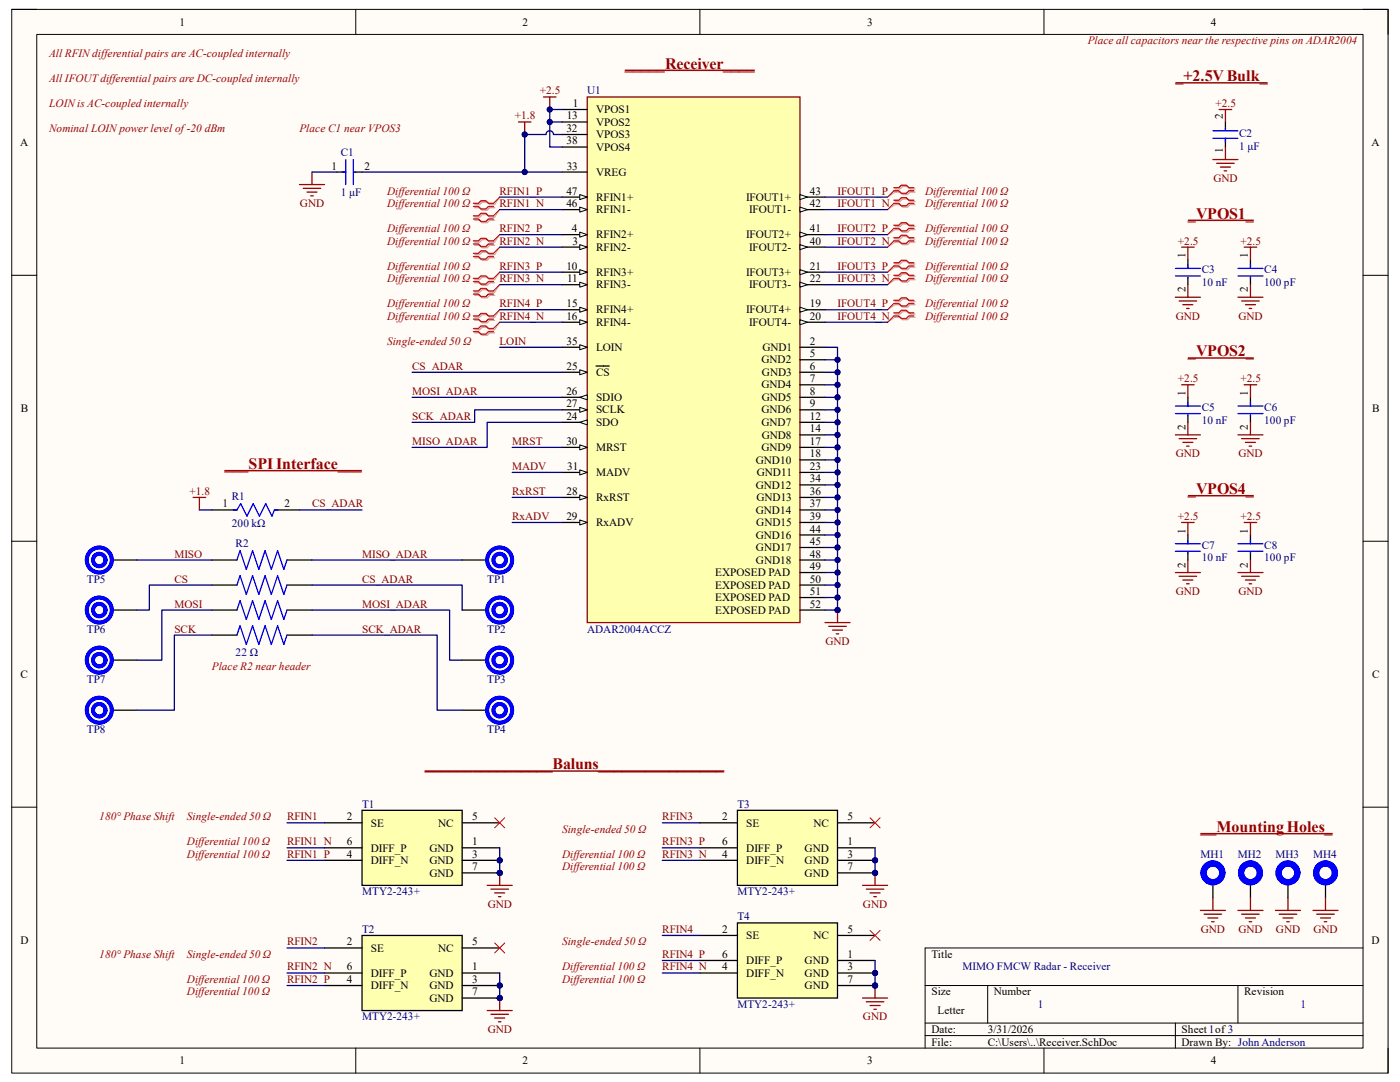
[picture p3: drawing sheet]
<svg xmlns="http://www.w3.org/2000/svg" width="279mm" height="216mm" viewBox="0 0 279 216" stroke-linecap="round" stroke-linejoin="round" font-family="sans-serif">
<defs><g id="words">
<g font-size="3.2" fill="#980000">
<text x="124.7" y="13.7">_____Receiver____</text>
<text x="234.6" y="16.2">_+2.5V Bulk_</text>
<text x="237.1" y="43.6">_VPOS1_</text>
<text x="237.1" y="71.1">_VPOS2_</text>
<text x="44.8" y="93.6">___SPI Interface___</text>
<text x="237.1" y="98.6">_VPOS4_</text>
<text x="84.8" y="153.5">________________Baluns________________</text>
<text x="239.6" y="166">__Mounting Holes_</text>
</g>
<g font-size="2.2">
<text x="35.8" y="5.1">1</text>
<text x="104.3" y="5.1">2</text>
<text x="173.1" y="5.1">3</text>
<text x="241.6" y="5.1">4</text>
<text x="113.1" y="23.8">13</text>
<text x="114.3" y="21.3">1</text>
<text x="119" y="22.6">VPOS1</text>
<text x="244.1" y="23.8" transform="rotate(-90 244.1 23.8)">2</text>
<text x="4" y="29.2">A</text>
<text x="113" y="26.3">32</text>
<text x="113.1" y="28.8">38</text>
<text x="119" y="25.1">VPOS2</text>
<text x="119" y="27.6">VPOS3</text>
<text x="273.7" y="29.2">A</text>
<text x="66.2" y="33.8">1</text>
<text x="72.7" y="33.8">2</text>
<text x="113.1" y="33.8">33</text>
<text x="119" y="30.1">VPOS4</text>
<text x="119" y="35.1">VREG</text>
<text x="244.1" y="30.4" transform="rotate(-90 244.1 30.4)">1</text>
<text x="113" y="38.8">47</text>
<text x="113" y="41.3">46</text>
<text x="119" y="40.1">RFIN1+</text>
<text x="148.9" y="40.1">IFOUT1+</text>
<text x="161.6" y="38.8">43</text>
<text x="161.6" y="41.3">42</text>
<text x="114.1" y="46.3">4</text>
<text x="119" y="42.6">RFIN1-</text>
<text x="119" y="47.6">RFIN2+</text>
<text x="148.9" y="47.6">IFOUT2+</text>
<text x="149.5" y="42.6">IFOUT1-</text>
<text x="161.6" y="46.3">41</text>
<text x="113" y="53.8">10</text>
<text x="114.3" y="48.8">3</text>
<text x="119" y="50.1">RFIN2-</text>
<text x="149.5" y="50.1">IFOUT2-</text>
<text x="161.6" y="48.8">40</text>
<text x="161.6" y="53.8">21</text>
<text x="236.6" y="51.6" transform="rotate(-90 236.6 51.6)">1</text>
<text x="249" y="51.6" transform="rotate(-90 249 51.6)">1</text>
<text x="113.2" y="56.3">11</text>
<text x="119" y="55">RFIN3+</text>
<text x="119" y="57.5">RFIN3-</text>
<text x="148.9" y="55">IFOUT3+</text>
<text x="149.5" y="57.5">IFOUT3-</text>
<text x="161.6" y="56.3">22</text>
<text x="236.6" y="58.3" transform="rotate(-90 236.6 58.3)">2</text>
<text x="249" y="58.3" transform="rotate(-90 249 58.3)">2</text>
<text x="113" y="63.8">16</text>
<text x="113.1" y="61.3">15</text>
<text x="119" y="62.5">RFIN4+</text>
<text x="119" y="65">RFIN4-</text>
<text x="148.9" y="62.5">IFOUT4+</text>
<text x="149.5" y="65">IFOUT4-</text>
<text x="161.6" y="61.3">19</text>
<text x="161.6" y="63.8">20</text>
<text x="113.1" y="68.8">35</text>
<text x="119" y="70">LOIN</text>
<text x="152.1" y="70">GND1</text>
<text x="161.6" y="68.8">2</text>
<text x="161.6" y="71.3">5</text>
<text x="113.1" y="73.8">25</text>
<text x="119" y="75">CS</text>
<text x="152" y="72.5">GND2</text>
<text x="152" y="77.5">GND4</text>
<text x="152.1" y="75">GND3</text>
<text x="161.6" y="73.8">6</text>
<text x="161.6" y="76.3">7</text>
<text x="4.1" y="82.2">B</text>
<text x="113" y="81.3">27</text>
<text x="113" y="78.8">26</text>
<text x="113" y="83.8">24</text>
<text x="119" y="82.5">SCLK</text>
<text x="119" y="80">SDIO</text>
<text x="152" y="82.5">GND6</text>
<text x="152" y="80">GND5</text>
<text x="161.6" y="78.8">8</text>
<text x="161.6" y="81.3">9</text>
<text x="161.6" y="83.8">12</text>
<text x="236.6" y="79" transform="rotate(-90 236.6 79)">1</text>
<text x="249" y="79" transform="rotate(-90 249 79)">1</text>
<text x="273.8" y="82.2">B</text>
<text x="113" y="88.8">30</text>
<text x="119" y="85">SDO</text>
<text x="152" y="85">GND7</text>
<text x="152" y="87.5">GND8</text>
<text x="161.6" y="86.3">14</text>
<text x="161.6" y="88.8">17</text>
<text x="236.6" y="85.8" transform="rotate(-90 236.6 85.8)">2</text>
<text x="249" y="85.8" transform="rotate(-90 249 85.8)">2</text>
<text x="113.2" y="93.8">31</text>
<text x="119" y="95">MADV</text>
<text x="119" y="90">MRST</text>
<text x="150.8" y="92.5">GND10</text>
<text x="151" y="95">GND11</text>
<text x="152" y="90">GND9</text>
<text x="161.6" y="91.3">18</text>
<text x="161.6" y="93.8">23</text>
<text x="44.4" y="101.3">1</text>
<text x="56.8" y="101.3">2</text>
<text x="113.1" y="98.8">28</text>
<text x="119" y="100">RxRST</text>
<text x="150.8" y="97.5">GND12</text>
<text x="151" y="100">GND13</text>
<text x="161.6" y="96.3">34</text>
<text x="161.6" y="98.8">36</text>
<text x="161.6" y="101.3">37</text>
<text x="113" y="103.8">29</text>
<text x="119" y="105">RxADV</text>
<text x="150.8" y="102.5">GND14</text>
<text x="150.8" y="107.5">GND16</text>
<text x="150.9" y="105">GND15</text>
<text x="161.6" y="103.8">39</text>
<text x="161.6" y="106.3">44</text>
<text x="236.6" y="106.5" transform="rotate(-90 236.6 106.5)">1</text>
<text x="249" y="106.5" transform="rotate(-90 249 106.5)">1</text>
<text x="150.9" y="110">GND17</text>
<text x="150.9" y="112.5">GND18</text>
<text x="161.6" y="113.7">49</text>
<text x="161.6" y="108.8">45</text>
<text x="161.6" y="111.3">48</text>
<text x="236.6" y="113.3" transform="rotate(-90 236.6 113.3)">2</text>
<text x="249" y="113.3" transform="rotate(-90 249 113.3)">2</text>
<text x="142.7" y="115">EXPOSED PAD</text>
<text x="142.7" y="117.5">EXPOSED PAD</text>
<text x="142.7" y="120">EXPOSED PAD</text>
<text x="161.6" y="116.2">50</text>
<text x="161.6" y="118.7">51</text>
<text x="142.7" y="122.5">EXPOSED PAD</text>
<text x="161.6" y="121.2">52</text>
<text x="4.1" y="135.3">C</text>
<text x="273.8" y="135.3">C</text>
<text x="69.2" y="163.7">2</text>
<text x="74" y="164.9">SE</text>
<text x="87.4" y="164.9">NC</text>
<text x="94.2" y="163.7">5</text>
<text x="144.1" y="163.7">2</text>
<text x="148.9" y="164.9">SE</text>
<text x="162.3" y="164.9">NC</text>
<text x="169.1" y="163.7">5</text>
<text x="69.2" y="171.2">4</text>
<text x="69.2" y="168.7">6</text>
<text x="74" y="172.4">DIFF_N</text>
<text x="74" y="169.9">DIFF_P</text>
<text x="85.7" y="169.9">GND</text>
<text x="85.7" y="172.4">GND</text>
<text x="94.2" y="168.7">1</text>
<text x="94.2" y="171.2">3</text>
<text x="94.2" y="173.7">7</text>
<text x="144.1" y="171.2">4</text>
<text x="144.1" y="168.7">6</text>
<text x="148.9" y="172.4">DIFF_N</text>
<text x="148.9" y="169.9">DIFF_P</text>
<text x="160.6" y="169.9">GND</text>
<text x="160.6" y="172.4">GND</text>
<text x="169.1" y="168.7">1</text>
<text x="169.1" y="171.2">3</text>
<text x="169.1" y="173.7">7</text>
<text x="85.7" y="174.9">GND</text>
<text x="160.6" y="174.9">GND</text>
<text x="4.1" y="188.3">D</text>
<text x="69.2" y="188.6">2</text>
<text x="74" y="189.9">SE</text>
<text x="87.4" y="189.9">NC</text>
<text x="94.2" y="188.6">5</text>
<text x="144.1" y="191.1">6</text>
<text x="144.1" y="186.1">2</text>
<text x="148.9" y="187.4">SE</text>
<text x="162.3" y="187.4">NC</text>
<text x="169.1" y="191.1">1</text>
<text x="169.1" y="186.1">5</text>
<text x="185.9" y="191.1">Title</text>
<text x="273.7" y="188.3">D</text>
<text x="69.2" y="196.1">4</text>
<text x="69.2" y="193.6">6</text>
<text x="74" y="197.4">DIFF_N</text>
<text x="74" y="194.9">DIFF_P</text>
<text x="85.7" y="194.9">GND</text>
<text x="85.7" y="197.4">GND</text>
<text x="94.2" y="193.6">1</text>
<text x="94.2" y="196.1">3</text>
<text x="144.1" y="193.6">4</text>
<text x="148.9" y="194.9">DIFF_N</text>
<text x="148.9" y="192.4">DIFF_P</text>
<text x="160.6" y="192.4">GND</text>
<text x="160.6" y="194.9">GND</text>
<text x="160.6" y="197.4">GND</text>
<text x="169.1" y="193.6">3</text>
<text x="169.1" y="196.1">7</text>
<text x="85.7" y="199.9">GND</text>
<text x="94.2" y="198.6">7</text>
<text x="185.9" y="198.6">Size</text>
<text x="187.1" y="202.4">Letter</text>
<text x="198.3" y="198.6">Number</text>
<text x="248.3" y="198.6">Revision</text>
<text x="185.9" y="206.1">Date:</text>
<text x="185.9" y="208.6">File:</text>
<text x="197.1" y="206.1">3/31/2026</text>
<text x="197.1" y="208.6">C:\Users\..\Receiver.SchDoc</text>
<text x="235.8" y="206.1">Sheet1of 3</text>
<text x="235.8" y="208.6">Drawn By: John Anderson</text>
<text x="35.8" y="212.4">1</text>
<text x="104.3" y="212.4">2</text>
<text x="173.1" y="212.4">3</text>
<text x="241.6" y="212.4">4</text>
</g>
<g font-size="2.2" fill="#980000">
<text x="9.8" y="11.3">All RFIN differential pairs are AC-coupled internally</text>
<text x="217.1" y="8.8">Place all capacitors near the respective pins on ADAR2004</text>
<text x="9.8" y="16.3">All IFOUT differential pairs are DC-coupled internally</text>
<text x="9.8" y="21.3">LOIN is AC-coupled internally</text>
<text x="9.8" y="26.3">Nominal LOIN power level of -20 dBm</text>
<text x="59.8" y="26.3">Place C1 near VPOS3</text>
<text x="77.3" y="38.8">Differential 100 Ω</text>
<text x="77.3" y="41.3">Differential 100 Ω</text>
<text x="184.6" y="38.8">Differential 100 Ω</text>
<text x="184.6" y="41.3">Differential 100 Ω</text>
<text x="77.3" y="46.3">Differential 100 Ω</text>
<text x="184.6" y="46.3">Differential 100 Ω</text>
<text x="77.3" y="53.8">Differential 100 Ω</text>
<text x="77.3" y="48.8">Differential 100 Ω</text>
<text x="184.6" y="53.8">Differential 100 Ω</text>
<text x="184.6" y="48.8">Differential 100 Ω</text>
<text x="77.3" y="56.3">Differential 100 Ω</text>
<text x="184.6" y="56.3">Differential 100 Ω</text>
<text x="77.3" y="61.3">Differential 100 Ω</text>
<text x="77.3" y="63.8">Differential 100 Ω</text>
<text x="184.6" y="61.3">Differential 100 Ω</text>
<text x="184.6" y="63.8">Differential 100 Ω</text>
<text x="77.3" y="68.8">Single-ended 50 Ω</text>
<text x="42.3" y="133.7">Place R2 near header</text>
<text x="19.8" y="163.7">180° Phase Shift</text>
<text x="37.3" y="163.7">Single-ended 50 Ω</text>
<text x="112.2" y="166.2">Single-ended 50 Ω</text>
<text x="37.3" y="168.7">Differential 100 Ω</text>
<text x="37.3" y="171.2">Differential 100 Ω</text>
<text x="112.2" y="171.2">Differential 100 Ω</text>
<text x="112.2" y="173.7">Differential 100 Ω</text>
<text x="19.8" y="191.1">180° Phase Shift</text>
<text x="37.3" y="191.1">Single-ended 50 Ω</text>
<text x="112.2" y="188.6">Single-ended 50 Ω</text>
<text x="37.3" y="196.1">Differential 100 Ω</text>
<text x="112.2" y="193.6">Differential 100 Ω</text>
<text x="112.2" y="196.1">Differential 100 Ω</text>
<text x="37.3" y="198.6">Differential 100 Ω</text>
</g>
<g font-size="2.2" fill="#800000">
<text x="102.7" y="23.8">+1.8</text>
<text x="107.7" y="18.8">+2.5</text>
<text x="242.6" y="21.3">+2.5</text>
<text x="59.9" y="41.3">GND</text>
<text x="99.7" y="38.8">RFIN1_P</text>
<text x="99.7" y="41.3">RFIN1_N</text>
<text x="167.1" y="38.8">IFOUT1_P</text>
<text x="167.1" y="41.3">IFOUT1_N</text>
<text x="242.1" y="36.3">GND</text>
<text x="99.7" y="46.3">RFIN2_P</text>
<text x="167.1" y="46.3">IFOUT2_P</text>
<text x="99.7" y="48.8">RFIN2_N</text>
<text x="99.7" y="53.8">RFIN3_P</text>
<text x="167.1" y="53.8">IFOUT3_P</text>
<text x="167.1" y="48.8">IFOUT2_N</text>
<text x="235.1" y="48.8">+2.5</text>
<text x="247.6" y="48.8">+2.5</text>
<text x="99.7" y="56.3">RFIN3_N</text>
<text x="167.1" y="56.3">IFOUT3_N</text>
<text x="99.7" y="61.3">RFIN4_P</text>
<text x="99.7" y="63.8">RFIN4_N</text>
<text x="167.1" y="61.3">IFOUT4_P</text>
<text x="167.1" y="63.8">IFOUT4_N</text>
<text x="234.7" y="63.8">GND</text>
<text x="247.1" y="63.8">GND</text>
<text x="99.7" y="68.8">LOIN</text>
<text x="82.3" y="73.8">CS_ADAR</text>
<text x="235.1" y="76.3">+2.5</text>
<text x="247.6" y="76.3">+2.5</text>
<text x="82.3" y="78.8">MOSI_ADAR</text>
<text x="82.3" y="83.8">SCK_ADAR</text>
<text x="82.3" y="88.8">MISO_ADAR</text>
<text x="102.2" y="88.8">MRST</text>
<text x="102.2" y="93.8">MADV</text>
<text x="234.7" y="91.3">GND</text>
<text x="247.1" y="91.3">GND</text>
<text x="37.8" y="98.8">+1.8</text>
<text x="62.3" y="101.3">CS_ADAR</text>
<text x="102.2" y="98.8">RxRST</text>
<text x="102.2" y="103.8">RxADV</text>
<text x="235.1" y="103.8">+2.5</text>
<text x="247.6" y="103.8">+2.5</text>
<text x="34.8" y="111.3">MISO</text>
<text x="72.3" y="111.3">MISO_ADAR</text>
<text x="34.8" y="116.2">CS</text>
<text x="72.3" y="116.2">CS_ADAR</text>
<text x="234.7" y="118.7">GND</text>
<text x="247.1" y="118.7">GND</text>
<text x="34.8" y="121.2">MOSI</text>
<text x="72.3" y="121.2">MOSI_ADAR</text>
<text x="34.8" y="126.2">SCK</text>
<text x="72.3" y="126.2">SCK_ADAR</text>
<text x="164.7" y="128.7">GND</text>
<text x="57.3" y="163.7">RFIN1</text>
<text x="132.2" y="163.7">RFIN3</text>
<text x="57.3" y="171.2">RFIN1_P</text>
<text x="57.3" y="168.7">RFIN1_N</text>
<text x="132.2" y="168.7">RFIN3_P</text>
<text x="132.2" y="171.2">RFIN3_N</text>
<text x="97.3" y="181.1">GND</text>
<text x="172.2" y="181.1">GND</text>
<text x="57.3" y="188.6">RFIN2</text>
<text x="132.2" y="186.1">RFIN4</text>
<text x="132.2" y="191.1">RFIN4_P</text>
<text x="239.6" y="186.1">GND</text>
<text x="247.1" y="186.1">GND</text>
<text x="254.6" y="186.1">GND</text>
<text x="262.1" y="186.1">GND</text>
<text x="57.3" y="196.1">RFIN2_P</text>
<text x="57.3" y="193.6">RFIN2_N</text>
<text x="132.2" y="193.6">RFIN4_N</text>
<text x="172.2" y="203.6">GND</text>
<text x="97.3" y="206.1">GND</text>
</g>
<g font-size="2.2" fill="#000080">
<text x="117.2" y="18.8">U1</text>
<text x="247.3" y="27.3">C2</text>
<text x="247.3" y="29.8">1 μF</text>
<text x="68" y="31.1">C1</text>
<text x="68" y="39.1">1 μF</text>
<text x="239.8" y="54.6">C3</text>
<text x="239.8" y="57.1">10 nF</text>
<text x="252.3" y="54.6">C4</text>
<text x="252.3" y="57.1">100 pF</text>
<text x="239.8" y="82">C5</text>
<text x="252.3" y="82">C6</text>
<text x="239.8" y="84.5">10 nF</text>
<text x="252.3" y="84.5">100 pF</text>
<text x="46.3" y="99.7">R1</text>
<text x="46.3" y="105.2">200 kΩ</text>
<text x="47" y="109.1">R2</text>
<text x="239.8" y="109.5">C7</text>
<text x="239.8" y="112">10 nF</text>
<text x="252.3" y="109.5">C8</text>
<text x="252.3" y="112">100 pF</text>
<text x="17.3" y="116.2">TP5</text>
<text x="97.2" y="116.2">TP1</text>
<text x="17.3" y="126.2">TP6</text>
<text x="47" y="130.9">22 Ω</text>
<text x="97.2" y="126.2">TP2</text>
<text x="117.2" y="126.2">ADAR2004ACCZ</text>
<text x="17.3" y="136.2">TP7</text>
<text x="97.2" y="136.2">TP3</text>
<text x="17.3" y="146.2">TP8</text>
<text x="97.2" y="146.2">TP4</text>
<text x="72.3" y="161.2">T1</text>
<text x="147.2" y="161.2">T3</text>
<text x="239.6" y="171.2">MH1</text>
<text x="247.1" y="171.2">MH2</text>
<text x="254.6" y="171.2">MH3</text>
<text x="262" y="171.2">MH4</text>
<text x="72.3" y="178.6">MTY2-243+</text>
<text x="147.2" y="178.6">MTY2-243+</text>
<text x="147.2" y="183.6">T4</text>
<text x="72.3" y="186.1">T2</text>
<text x="192.1" y="193.6">MIMO FMCW Radar - Receiver</text>
<text x="72.3" y="203.6">MTY2-243+</text>
<text x="147.2" y="201.1">MTY2-243+</text>
<text x="207.1" y="201.1">1</text>
<text x="259.5" y="201.1">1</text>
</g>
</g></defs>
<path d="M2.3 1.9h274.7v212.2h-274.7z" fill-rule="evenodd" fill="#fffcf8"/>
<path d="M2.3 1.9h274.7v212.2h-274.7z" fill="none" stroke="#000" stroke-width=".2"/>
<path d="M7.3 6.9h264.7v202.2h-264.7z" fill-rule="evenodd" fill="#fffcf8"/>
<g fill="none" stroke="#000" stroke-width=".2">
<path d="M2.3 1.9h5M7.3 6.9h264.7v202.2h-264.7zM71 1.9v5M139.7 1.9v5M208.3 1.9v5M272 1.9h5v5M2.3 54.9h5M272 54.9h5M2.3 108h5M272 108h5M2.3 161.1h5M272 161.1h5"/>
<path d="M184.6 196.6h87.4M197.1 196.6v7.5M247.1 196.6v7.5M272 189.2h-87.4v19.9M71 209.1v5M139.7 209.1v5M184.6 204.1h87.4M184.6 206.6h87.4M208.3 209.1v5M234.6 204.1v5M277 209.1v5"/>
</g>
<path d="M117.2 19.4h42.5v104.8h-42.5z" fill-rule="evenodd" fill="#ffffb0"/>
<path d="M117.2 19.4h42.5v104.8h-42.5z" fill="none" stroke="#800000" stroke-width=".25"/>
<path d="M112.2 21.8h5M112.2 24.3h5M112.2 26.8h5M112.2 29.3h5M112.2 39.3h5" fill="none" stroke="#000" stroke-width=".25"/>
<path d="M115.7 38.8l1.5 .5-1.5 .5z" fill="#f8fcff"/>
<path d="M115.7 38.8l1.5 .5-1.5 .5z" fill="none" stroke="#000" stroke-width=".2"/>
<path d="M112.2 41.8h5" fill="none" stroke="#000" stroke-width=".25"/>
<path d="M115.7 41.3l1.5 .5-1.5 .5z" fill="#f8fcff"/>
<path d="M115.7 41.3l1.5 .5-1.5 .5z" fill="none" stroke="#000" stroke-width=".2"/>
<path d="M112.2 46.8h5" fill="none" stroke="#000" stroke-width=".25"/>
<path d="M115.7 46.3l1.5 .5-1.5 .5z" fill="#f8fcff"/>
<path d="M115.7 46.3l1.5 .5-1.5 .5z" fill="none" stroke="#000" stroke-width=".2"/>
<path d="M112.2 49.3h5" fill="none" stroke="#000" stroke-width=".25"/>
<path d="M115.7 48.8l1.5 .5-1.5 .5z" fill="#f8fcff"/>
<path d="M115.7 48.8l1.5 .5-1.5 .5z" fill="none" stroke="#000" stroke-width=".2"/>
<path d="M112.2 54.3h5" fill="none" stroke="#000" stroke-width=".25"/>
<path d="M115.7 53.8l1.5 .5-1.5 .5z" fill="#f8fcff"/>
<path d="M115.7 53.8l1.5 .5-1.5 .5z" fill="none" stroke="#000" stroke-width=".2"/>
<path d="M112.2 56.8h5" fill="none" stroke="#000" stroke-width=".25"/>
<path d="M115.7 56.3l1.5 .5-1.5 .5z" fill="#f8fcff"/>
<path d="M115.7 56.3l1.5 .5-1.5 .5z" fill="none" stroke="#000" stroke-width=".2"/>
<path d="M112.2 61.8h5" fill="none" stroke="#000" stroke-width=".25"/>
<path d="M115.7 61.3l1.5 .5-1.5 .5z" fill="#f8fcff"/>
<path d="M115.7 61.3l1.5 .5-1.5 .5z" fill="none" stroke="#000" stroke-width=".2"/>
<path d="M112.2 64.3h5" fill="none" stroke="#000" stroke-width=".25"/>
<path d="M115.7 63.8l1.5 .5-1.5 .5z" fill="#f8fcff"/>
<path d="M115.7 63.8l1.5 .5-1.5 .5z" fill="none" stroke="#000" stroke-width=".2"/>
<path d="M159.7 39.3h4.9" fill="none" stroke="#000" stroke-width=".25"/>
<path d="M159.7 38.8l1.5 .5-1.5 .5z" fill="#f8fcff"/>
<path d="M159.7 38.8l1.5 .5-1.5 .5z" fill="none" stroke="#000" stroke-width=".2"/>
<path d="M159.7 41.8h4.9" fill="none" stroke="#000" stroke-width=".25"/>
<path d="M159.7 41.3l1.5 .5-1.5 .5z" fill="#f8fcff"/>
<path d="M159.7 41.3l1.5 .5-1.5 .5z" fill="none" stroke="#000" stroke-width=".2"/>
<path d="M159.7 46.8h4.9" fill="none" stroke="#000" stroke-width=".25"/>
<path d="M159.7 46.3l1.5 .5-1.5 .5z" fill="#f8fcff"/>
<path d="M159.7 46.3l1.5 .5-1.5 .5z" fill="none" stroke="#000" stroke-width=".2"/>
<path d="M159.7 49.3h4.9" fill="none" stroke="#000" stroke-width=".25"/>
<path d="M159.7 48.8l1.5 .5-1.5 .5z" fill="#f8fcff"/>
<path d="M159.7 48.8l1.5 .5-1.5 .5z" fill="none" stroke="#000" stroke-width=".2"/>
<path d="M159.7 54.3h4.9" fill="none" stroke="#000" stroke-width=".25"/>
<path d="M159.7 53.8l1.5 .5-1.5 .5z" fill="#f8fcff"/>
<path d="M159.7 53.8l1.5 .5-1.5 .5z" fill="none" stroke="#000" stroke-width=".2"/>
<path d="M159.7 56.8h4.9" fill="none" stroke="#000" stroke-width=".25"/>
<path d="M159.7 56.3l1.5 .5-1.5 .5z" fill="#f8fcff"/>
<path d="M159.7 56.3l1.5 .5-1.5 .5z" fill="none" stroke="#000" stroke-width=".2"/>
<path d="M159.7 61.8h4.9" fill="none" stroke="#000" stroke-width=".25"/>
<path d="M159.7 61.3l1.5 .5-1.5 .5z" fill="#f8fcff"/>
<path d="M159.7 61.3l1.5 .5-1.5 .5z" fill="none" stroke="#000" stroke-width=".2"/>
<path d="M159.7 64.3h4.9" fill="none" stroke="#000" stroke-width=".25"/>
<path d="M159.7 63.8l1.5 .5-1.5 .5z" fill="#f8fcff"/>
<path d="M159.7 63.8l1.5 .5-1.5 .5z" fill="none" stroke="#000" stroke-width=".2"/>
<path d="M112.2 74.3h5" fill="none" stroke="#000" stroke-width=".25"/>
<path d="M115.7 73.8l1.5 .5-1.5 .5z" fill="#f8fcff"/>
<path d="M115.7 73.8l1.5 .5-1.5 .5z" fill="none" stroke="#000" stroke-width=".2"/>
<path d="M112.2 69.3h5M119 73h2.6" fill="none" stroke="#000" stroke-width=".25"/>
<path d="M115.7 68.8l1.5 .5-1.5 .5z" fill="#f8fcff"/>
<path d="M115.7 68.8l1.5 .5-1.5 .5z" fill="none" stroke="#000" stroke-width=".2"/>
<path d="M112.2 94.3h5" fill="none" stroke="#000" stroke-width=".25"/>
<path d="M115.7 93.8l1.5 .5-1.5 .5z" fill="#f8fcff"/>
<path d="M115.7 93.8l1.5 .5-1.5 .5z" fill="none" stroke="#000" stroke-width=".2"/>
<path d="M112.2 89.3h5" fill="none" stroke="#000" stroke-width=".25"/>
<path d="M115.7 88.8l1.5 .5-1.5 .5z" fill="#f8fcff"/>
<path d="M115.7 88.8l1.5 .5-1.5 .5z" fill="none" stroke="#000" stroke-width=".2"/>
<path d="M112.2 104.3h5" fill="none" stroke="#000" stroke-width=".25"/>
<path d="M115.7 103.8l1.5 .5-1.5 .4z" fill="#f8fcff"/>
<path d="M115.7 103.8l1.5 .5-1.5 .4z" fill="none" stroke="#000" stroke-width=".2"/>
<path d="M112.2 99.3h5" fill="none" stroke="#000" stroke-width=".25"/>
<path d="M115.7 98.8l1.5 .5-1.5 .5z" fill="#f8fcff"/>
<path d="M115.7 98.8l1.5 .5-1.5 .5z" fill="none" stroke="#000" stroke-width=".2"/>
<path d="M112.2 81.8h5" fill="none" stroke="#000" stroke-width=".25"/>
<path d="M115.7 81.3l1.5 .5-1.5 .5z" fill="#f8fcff"/>
<path d="M115.7 81.3l1.5 .5-1.5 .5z" fill="none" stroke="#000" stroke-width=".2"/>
<path d="M112.2 79.3h5" fill="none" stroke="#000" stroke-width=".25"/>
<path d="M115.7 79.3l1.5-.5v1z" fill="#f8fcff"/>
<path d="M115.7 79.3l1.5-.5v1z" fill="none" stroke="#000" stroke-width=".2"/>
<path d="M112.2 84.3h5" fill="none" stroke="#000" stroke-width=".25"/>
<path d="M115.7 84.3l1.5-.5v1z" fill="#f8fcff"/>
<path d="M115.7 84.3l1.5-.5v1z" fill="none" stroke="#000" stroke-width=".2"/>
<g fill="none" stroke="#000" stroke-width=".25">
<path d="M112.2 34.3h5M159.7 69.3h4.9M159.7 71.8h4.9M159.7 74.3h4.9M159.7 76.8h4.9M159.7 79.3h4.9M159.7 81.8h4.9M159.7 84.3h4.9M159.7 86.8h4.9M159.7 89.3h4.9M159.7 91.8h4.9M159.7 94.3h4.9"/>
<path d="M159.7 96.8h4.9M159.7 99.3h4.9M159.7 114.2h4.9M159.7 116.7h4.9M159.7 119.2h4.9M159.7 101.8h4.9M159.7 104.3h4.9M159.7 106.7h4.9M159.7 109.2h4.9M159.7 111.7h4.9M159.7 121.7h4.9"/>
</g>
<path d="M164.6 124.2h5M165.4 125h3.5M166.1 125.7h2M166.9 126.5h.5M167.1 121.7v2.5" fill="none" stroke="#800000" stroke-width=".25"/>
<circle cx="167.1" cy="121.7" r=".5" fill="#000080"/>
<circle cx="167.1" cy="121.7" r=".5" fill="none" stroke="#000080" stroke-width=".2"/>
<path d="M124.7 14h25.9" fill="none" stroke="#980000" stroke-width=".3"/>
<path d="M108.5 19.4h2.5M109.7 19.4v2.4" fill="none" stroke="#800000" stroke-width=".25"/>
<circle cx="109.7" cy="21.8" r=".5" fill="#000080"/>
<circle cx="109.7" cy="21.8" r=".5" fill="none" stroke="#000080" stroke-width=".2"/>
<g fill="none" stroke="#000" stroke-width=".25">
<path d="M67.3 34.3h1.7M70.8 34.3h1.5M244.6 24.3v1.5M244.6 27.6v1.7M237.1 51.8v1.8M237.1 55.3v1.5M249.6 51.8v1.8M249.6 55.3v1.5M237.1 79.3v1.7M249.6 79.3v1.7M237.1 82.8v1.5M249.6 82.8v1.5"/>
<path d="M42.3 101.8h5M42.3 111.7h5M42.3 116.7h5M54.8 101.8h5M57.3 111.7h5M57.3 116.7h5M237.1 106.8v1.7M237.1 110.2v1.5M249.6 106.8v1.7M249.6 110.2v1.5M42.3 121.7h5M42.3 126.7h5"/>
<path d="M57.3 121.7h5M57.3 126.7h5M242.1 176.7v2.5M249.6 176.7v2.5M257 176.7v2.5M264.5 176.7v2.5"/>
</g>
<g fill="none" stroke="#00f" stroke-width=".25">
<path d="M68.3 34.3h.7M69 31.8v5M70.5 31.8v5M70.8 34.3h.2M242.1 27.6h5M242.1 26.1h5M244.6 25.6v.2M244.6 27.6v.7M234.6 53.6h5M234.6 55.1h5M237.1 52.8v.8M237.1 55.3v.3"/>
<path d="M247.1 53.6h5M247.1 55.1h5M249.6 52.8v.8M249.6 55.3v.3M234.6 81h5M234.6 82.5h5M237.1 80.3v.7M237.1 82.8v.2M247.1 81h5M247.1 82.5h5M249.6 80.3v.7M249.6 82.8v.2"/>
<path d="M46.5 101.8h.8l.7-1.3 1.3 2.5 1.2-2.5 1.3 2.5 1.2-2.5 1.3 2.5 .5-1.2h.7M47.3 116.7l.6-1.8 1.3 3.7 1.2-3.7 1.3 3.7 1.2-3.7 1.2 3.7 1.3-3.7 1.2 3.7 .7-1.9M47.3 111.7l.6-1.8 1.3 3.7 1.2-3.7 1.3 3.7 1.2-3.7 1.2 3.7 1.3-3.7 1.2 3.7 .7-1.9M234.6 108.5h5M234.6 110h5M237.1 107.7v.8M237.1 110.2v.3M247.1 108.5h5M247.1 110h5M249.6 107.7v.8M249.6 110.2v.3M47.3 126.7l.6-1.8 1.3 3.7 1.2-3.7 1.3 3.7 1.2-3.7 1.2 3.7 1.3-3.7 1.2 3.7 .7-1.9"/>
<path d="M47.3 121.7l.6-1.8 1.3 3.7 1.2-3.7 1.3 3.7 1.2-3.7 1.2 3.7 1.3-3.7 1.2 3.7 .7-1.9"/>
</g>
<g fill="none" stroke="#800000" stroke-width=".25">
<path d="M59.8 36.8h5M60.5 37.6h3.5M61.3 38.3h2M62 39.1h.5M62.3 34.3v2.5M242.1 31.8h5M242.8 32.6h3.5M243.3 21.9h2.5M243.6 33.3h2M244.3 34.1h.5M244.6 21.9v2.4M244.6 29.3v2.5"/>
<path d="M234.6 59.3h5M235.8 49.3h2.5M237.1 49.3v2.5M237.1 56.8v2.5M247.1 59.3h5M248.3 49.3h2.5M249.6 49.3v2.5M249.6 56.8v2.5M235.3 60.1h3.5M235.8 76.8h2.5M236.1 60.8h2M236.8 61.6h.5"/>
<path d="M237.1 76.8v2.5M247.8 60.1h3.5M248.3 76.8h2.5M248.5 60.8h2M249.3 61.6h.5M249.6 76.8v2.5M38.5 99.3h2.5M39.8 99.3v2.5M234.6 86.8h5M235.3 87.5h3.5M236.1 88.3h2M236.8 89h.5"/>
<path d="M237.1 84.3v2.5M247.1 86.8h5M247.8 87.5h3.5M248.5 88.3h2M249.3 89h.5M249.6 84.3v2.5M234.6 114.2h5M235.3 115h3.5M235.8 104.3h2.5M236.1 115.7h2M236.8 116.5h.5M237.1 104.3v2.5"/>
<path d="M237.1 111.7v2.5M247.1 114.2h5M247.8 115h3.5M248.3 104.3h2.5M248.5 115.7h2M249.3 116.5h.5M249.6 104.3v2.5M249.6 111.7v2.5M242.1 179.2v2.5M249.6 179.2v2.5M257 179.2v2.5M264.5 179.2v2.5"/>
<path d="M239.6 181.7h5M240.3 182.4h3.5M241.1 183.2h2M241.8 183.9h.5M247.1 181.7h5M247.8 182.4h3.5M248.5 183.2h2M249.3 183.9h.5M254.5 181.7h5M255.3 182.4h3.5M256 183.2h2M256.8 183.9h.5"/>
<path d="M262 181.7h5M262.8 182.4h3.5M263.5 183.2h2M264.3 183.9h.5"/>
</g>
<path d="M234.6 16.5h18.4M237.1 44h13.1M237.1 71.4h13.1M237.1 98.9h13.1M239.6 166.3h26.4" fill="none" stroke="#980000" stroke-width=".3"/>
<g fill="none" stroke="#00f" stroke-width="1.2">
<circle cx="242.1" cy="174.2" r="1.87"/>
<circle cx="249.6" cy="174.2" r="1.87"/>
<circle cx="257" cy="174.2" r="1.87"/>
<circle cx="264.5" cy="174.2" r="1.87"/>
</g>
<circle cx="99.7" cy="171.7" r=".5" fill="#000080"/>
<circle cx="99.7" cy="171.7" r=".5" fill="none" stroke="#000080" stroke-width=".2"/>
<circle cx="99.7" cy="174.2" r=".5" fill="#000080"/>
<circle cx="99.7" cy="174.2" r=".5" fill="none" stroke="#000080" stroke-width=".2"/>
<path d="M72.3 161.7h19.9v15h-19.9z" fill-rule="evenodd" fill="#ffffb0"/>
<path d="M64.8 164.2h7.5M72.3 161.7h19.9v15h-19.9zM92.2 169.2h7.5M92.2 171.7h7.5" fill="none" stroke="#000" stroke-width=".25"/>
<circle cx="99.7" cy="171.7" r=".5" fill="#000080"/>
<circle cx="99.7" cy="171.7" r=".5" fill="none" stroke="#000080" stroke-width=".2"/>
<path d="M64.8 171.7h7.5M64.8 169.2h7.5M92.2 164.2h7.5M92.2 174.2h7.5" fill="none" stroke="#000" stroke-width=".25"/>
<circle cx="99.7" cy="174.2" r=".5" fill="#000080"/>
<circle cx="99.7" cy="174.2" r=".5" fill="none" stroke="#000080" stroke-width=".2"/>
<path d="M97.2 176.7h5M98 177.4h3.5M98.7 178.2h2M99.5 178.9h.5M99.7 174.2v2.5" fill="none" stroke="#800000" stroke-width=".25"/>
<circle cx="99.7" cy="174.2" r=".5" fill="#000080"/>
<circle cx="99.7" cy="174.2" r=".5" fill="none" stroke="#000080" stroke-width=".2"/>
<path d="M98.7 163.2l2 2M100.7 163.2l-2 2" fill="none" stroke="#f00" stroke-width=".2"/>
<circle cx="99.7" cy="196.6" r=".5" fill="#000080"/>
<circle cx="99.7" cy="196.6" r=".5" fill="none" stroke="#000080" stroke-width=".2"/>
<circle cx="99.7" cy="199.1" r=".5" fill="#000080"/>
<circle cx="99.7" cy="199.1" r=".5" fill="none" stroke="#000080" stroke-width=".2"/>
<path d="M72.3 186.7h19.9v14.9h-19.9z" fill-rule="evenodd" fill="#ffffb0"/>
<path d="M64.8 189.2h7.5M72.3 186.7h19.9v14.9h-19.9zM92.2 194.2h7.5M92.2 196.6h7.5" fill="none" stroke="#000" stroke-width=".25"/>
<circle cx="99.7" cy="196.6" r=".5" fill="#000080"/>
<circle cx="99.7" cy="196.6" r=".5" fill="none" stroke="#000080" stroke-width=".2"/>
<path d="M64.8 196.6h7.5M64.8 194.2h7.5M92.2 189.2h7.5M92.2 199.1h7.5" fill="none" stroke="#000" stroke-width=".25"/>
<circle cx="99.7" cy="199.1" r=".5" fill="#000080"/>
<circle cx="99.7" cy="199.1" r=".5" fill="none" stroke="#000080" stroke-width=".2"/>
<path d="M99.7 199.1v2.5M97.2 201.6h5M98 202.4h3.5M98.7 203.1h2M99.5 203.9h.5" fill="none" stroke="#800000" stroke-width=".25"/>
<circle cx="99.7" cy="199.1" r=".5" fill="#000080"/>
<circle cx="99.7" cy="199.1" r=".5" fill="none" stroke="#000080" stroke-width=".2"/>
<path d="M98.7 188.2l2 2M100.7 188.2l-2 2" fill="none" stroke="#f00" stroke-width=".2"/>
<circle cx="174.6" cy="171.7" r=".5" fill="#000080"/>
<circle cx="174.6" cy="171.7" r=".5" fill="none" stroke="#000080" stroke-width=".2"/>
<circle cx="174.6" cy="174.2" r=".5" fill="#000080"/>
<circle cx="174.6" cy="174.2" r=".5" fill="none" stroke="#000080" stroke-width=".2"/>
<path d="M147.2 161.7h19.9v15h-19.9z" fill-rule="evenodd" fill="#ffffb0"/>
<path d="M139.7 164.2h7.5M147.2 161.7h19.9v15h-19.9zM167.1 169.2h7.5M167.1 171.7h7.5" fill="none" stroke="#000" stroke-width=".25"/>
<circle cx="174.6" cy="171.7" r=".5" fill="#000080"/>
<circle cx="174.6" cy="171.7" r=".5" fill="none" stroke="#000080" stroke-width=".2"/>
<path d="M139.7 171.7h7.5M139.7 169.2h7.5M167.1 164.2h7.5M167.1 174.2h7.5" fill="none" stroke="#000" stroke-width=".25"/>
<circle cx="174.6" cy="174.2" r=".5" fill="#000080"/>
<circle cx="174.6" cy="174.2" r=".5" fill="none" stroke="#000080" stroke-width=".2"/>
<path d="M172.1 176.7h5M172.9 177.4h3.5M173.6 178.2h2M174.4 178.9h.5M174.6 174.2v2.5" fill="none" stroke="#800000" stroke-width=".25"/>
<circle cx="174.6" cy="174.2" r=".5" fill="#000080"/>
<circle cx="174.6" cy="174.2" r=".5" fill="none" stroke="#000080" stroke-width=".2"/>
<path d="M173.6 163.2l2 2M175.6 163.2l-2 2" fill="none" stroke="#f00" stroke-width=".2"/>
<circle cx="174.6" cy="194.2" r=".5" fill="#000080"/>
<circle cx="174.6" cy="194.2" r=".5" fill="none" stroke="#000080" stroke-width=".2"/>
<circle cx="174.6" cy="196.6" r=".5" fill="#000080"/>
<circle cx="174.6" cy="196.6" r=".5" fill="none" stroke="#000080" stroke-width=".2"/>
<path d="M147.2 184.2h19.9v14.9h-19.9z" fill-rule="evenodd" fill="#ffffb0"/>
<path d="M139.7 186.7h7.5M147.2 184.2h19.9v14.9h-19.9zM167.1 191.7h7.5M167.1 194.2h7.5" fill="none" stroke="#000" stroke-width=".25"/>
<circle cx="174.6" cy="194.2" r=".5" fill="#000080"/>
<circle cx="174.6" cy="194.2" r=".5" fill="none" stroke="#000080" stroke-width=".2"/>
<path d="M139.7 194.2h7.5M139.7 191.7h7.5M167.1 186.7h7.5M167.1 196.6h7.5" fill="none" stroke="#000" stroke-width=".25"/>
<circle cx="174.6" cy="196.6" r=".5" fill="#000080"/>
<circle cx="174.6" cy="196.6" r=".5" fill="none" stroke="#000080" stroke-width=".2"/>
<path d="M172.1 199.1h5M172.9 199.9h3.5M174.6 196.6v2.5M173.6 200.6h2M174.4 201.4h.5" fill="none" stroke="#800000" stroke-width=".25"/>
<circle cx="174.6" cy="196.6" r=".5" fill="#000080"/>
<circle cx="174.6" cy="196.6" r=".5" fill="none" stroke="#000080" stroke-width=".2"/>
<g fill="none" stroke="#f00" stroke-width=".2">
<path d="M99.7 39.3l-1.2 1.3M178.4 38.1l-1.3 1.2M99.7 41.8l-1.2 1.3M99.7 46.8l-1.2 1.3M99.7 49.3l-1.2 1.3M99.7 54.3l-1.2 1.3M99.7 56.8l-1.2 1.3M178.4 55.6l-1.3 1.2M178.4 53.1l-1.3 1.2M178.4 48.1l-1.3 1.2M178.4 45.6l-1.3 1.2M178.4 40.6l-1.3 1.2"/>
<path d="M99.7 64.3l-1.2 1.2M99.7 61.8l-1.2 1.3M178.4 60.6l-1.3 1.2M178.4 63.1l-1.3 1.2M173.6 185.7l2 2M175.6 185.7l-2 2"/>
</g>
<path d="M84.7 153.9h59.8" fill="none" stroke="#980000" stroke-width=".3"/>
<g fill="none" stroke="#d0a19e" stroke-width=".25">
<path d="M178.6 37.7h1l.5-.5h1l.5 .5h1M178.6 38.3h1l.5 .5h1l.5-.5h1M94.7 41.4h1l.5 .5h1l.5-.5h1M94.7 40.8h1l.5-.5h1l.5 .5h1M94.7 43.9h1l.5 .5h1l.5-.5h1M94.7 43.3h1l.5-.5h1l.5 .5h1M94.7 48.9h1l.5 .5h1l.5-.5h1M94.7 48.3h1l.5-.5h1l.5 .5h1M94.7 51.4h1l.5 .5h1l.5-.5h1M94.7 50.8h1l.5-.5h1l.5 .5h1M94.7 56.4h1l.5 .5h1l.5-.5h1M94.7 55.8h1l.5-.5h1l.5 .5h1"/>
<path d="M94.7 58.9h1l.5 .5h1l.5-.5h1M94.7 58.3h1l.5-.5h1l.5 .5h1M178.6 55.2h1l.5-.5h1l.5 .5h1M178.6 55.8h1l.5 .5h1l.5-.5h1M178.6 52.7h1l.5-.5h1l.5 .5h1M178.6 53.3h1l.5 .5h1l.5-.5h1M178.6 47.7h1l.5-.5h1l.5 .5h1M178.6 48.3h1l.5 .5h1l.5-.5h1M178.6 45.2h1l.5-.5h1l.5 .5h1M178.6 45.8h1l.5 .5h1l.5-.5h1M178.6 40.2h1l.5-.5h1l.5 .5h1M178.6 40.8h1l.5 .5h1l.5-.5h1"/>
<path d="M94.7 66.4h1l.5 .5h1l.5-.5h1M94.7 65.8h1l.5-.5h1l.5 .5h1M94.7 63.9h1l.5 .5h1l.5-.5h1M94.7 63.3h1l.5-.5h1l.5 .5h1M178.6 60.2h1l.5-.5h1l.5 .5h1M178.6 60.8h1l.5 .5h1l.5-.5h1M178.6 62.7h1l.5-.5h1l.5 .5h1M178.6 63.3h1l.5 .5h1l.5-.5h1"/>
</g>
<g fill="none" stroke="#d0a19e" stroke-width=".2">
<path d="M99.7 39.3l-1 1.5M178.6 38.3l-1.5 1M99.7 41.8l-1 1.5M99.7 46.8l-1 1.5M99.7 49.3l-1 1.5M99.7 54.3l-1 1.5M99.7 56.8l-1 1.5M178.6 55.8l-1.5 1M178.6 53.3l-1.5 1M178.6 48.3l-1.5 1M178.6 45.8l-1.5 1M178.6 40.8l-1.5 1"/>
<path d="M99.7 64.3l-1 1.5M99.7 61.8l-1 1.5M178.6 60.8l-1.5 1M178.6 63.3l-1.5 1"/>
</g>
<g fill="none" stroke="#f00" stroke-width=".25">
<path d="M178.4 40h1l.5-.5h1l.5 .5h1M178.4 37.5h1l.5-.5h1l.5 .5h1M178.4 38.1h1l.5 .5h1l.5-.5h1M94.5 41.2h1l.5 .5h1l.5-.5h1M94.5 40.6h1l.5-.5h1l.5 .5h1M94.5 43.7h1l.5 .5h1l.5-.5h1M94.5 43.1h1l.5-.5h1l.5 .5h1M94.5 48.7h1l.5 .5h1l.5-.5h1M94.5 48.1h1l.5-.5h1l.5 .5h1M94.5 51.2h1l.5 .5h1l.5-.5h1M94.5 50.6h1l.5-.5h1l.5 .5h1M94.5 56.2h1l.5 .5h1l.5-.5h1"/>
<path d="M94.5 55.6h1l.5-.5h1l.5 .5h1M94.5 58.7h1l.5 .5h1l.5-.5h1M94.5 58.1h1l.5-.5h1l.5 .5h1M178.4 59.9h1l.5-.5h1l.5 .5h1M178.4 54.9h1l.5-.5h1l.5 .5h1M178.4 55.6h1l.5 .5h1l.5-.5h1M178.4 52.4h1l.5-.5h1l.5 .5h1M178.4 53.1h1l.5 .5h1l.5-.5h1M178.4 47.4h1l.5-.5h1l.5 .5h1M178.4 48.1h1l.5 .5h1l.5-.5h1M178.4 44.9h1l.5-.5h1l.5 .5h1M178.4 45.6h1l.5 .5h1l.5-.5h1"/>
<path d="M178.4 40.6h1l.5 .5h1l.5-.5h1M94.5 66.2h1l.5 .5h1l.5-.5h1M94.5 65.5h1l.5-.5h1l.5 .5h1M94.5 63.7h1l.5 .5h1l.5-.5h1M94.5 63.1h1l.5-.6h1l.5 .6h1M178.4 60.6h1l.5 .5h1l.5-.5h1M178.4 62.4h1l.5-.5h1l.5 .5h1M178.4 63.1h1l.5 .5h1l.5-.5h1"/>
</g>
<path d="M103.5 24.3h2.5M104.7 24.3v2.5" fill="none" stroke="#800000" stroke-width=".25"/>
<circle cx="104.7" cy="26.8" r=".5" fill="#000080"/>
<circle cx="104.7" cy="26.8" r=".5" fill="none" stroke="#000080" stroke-width=".2"/>
<path d="M92.2 111.7h5" fill="none" stroke="#000" stroke-width=".25"/>
<g fill="none" stroke="#00f" stroke-width=".76">
<circle cx="99.7" cy="111.7" r="2.5"/>
<circle cx="99.7" cy="111.7" r="1.25"/>
</g>
<path d="M164.6 114.2h2.5" fill="none" stroke="#000080" stroke-width=".25"/>
<circle cx="167.1" cy="114.2" r=".5" fill="#000080"/>
<circle cx="167.1" cy="114.2" r=".5" fill="none" stroke="#000080" stroke-width=".2"/>
<path d="M164.6 116.7h2.5" fill="none" stroke="#000080" stroke-width=".25"/>
<circle cx="167.1" cy="116.7" r=".5" fill="#000080"/>
<circle cx="167.1" cy="116.7" r=".5" fill="none" stroke="#000080" stroke-width=".2"/>
<path d="M164.6 119.2h2.5" fill="none" stroke="#000080" stroke-width=".25"/>
<circle cx="167.1" cy="119.2" r=".5" fill="#000080"/>
<circle cx="167.1" cy="119.2" r=".5" fill="none" stroke="#000080" stroke-width=".2"/>
<path d="M164.6 121.7h2.5" fill="none" stroke="#000080" stroke-width=".25"/>
<circle cx="167.1" cy="121.7" r=".5" fill="#000080"/>
<circle cx="167.1" cy="121.7" r=".5" fill="none" stroke="#000080" stroke-width=".2"/>
<path d="M164.6 71.8h2.5" fill="none" stroke="#000080" stroke-width=".25"/>
<circle cx="167.1" cy="71.8" r=".5" fill="#000080"/>
<circle cx="167.1" cy="71.8" r=".5" fill="none" stroke="#000080" stroke-width=".2"/>
<path d="M164.6 74.3h2.5" fill="none" stroke="#000080" stroke-width=".25"/>
<circle cx="167.1" cy="74.3" r=".5" fill="#000080"/>
<circle cx="167.1" cy="74.3" r=".5" fill="none" stroke="#000080" stroke-width=".2"/>
<path d="M164.6 76.8h2.5" fill="none" stroke="#000080" stroke-width=".25"/>
<circle cx="167.1" cy="76.8" r=".5" fill="#000080"/>
<circle cx="167.1" cy="76.8" r=".5" fill="none" stroke="#000080" stroke-width=".2"/>
<path d="M164.6 79.3h2.5" fill="none" stroke="#000080" stroke-width=".25"/>
<circle cx="167.1" cy="79.3" r=".5" fill="#000080"/>
<circle cx="167.1" cy="79.3" r=".5" fill="none" stroke="#000080" stroke-width=".2"/>
<path d="M164.6 81.8h2.5" fill="none" stroke="#000080" stroke-width=".25"/>
<circle cx="167.1" cy="81.8" r=".5" fill="#000080"/>
<circle cx="167.1" cy="81.8" r=".5" fill="none" stroke="#000080" stroke-width=".2"/>
<path d="M164.6 84.3h2.5" fill="none" stroke="#000080" stroke-width=".25"/>
<circle cx="167.1" cy="84.3" r=".5" fill="#000080"/>
<circle cx="167.1" cy="84.3" r=".5" fill="none" stroke="#000080" stroke-width=".2"/>
<path d="M164.6 86.8h2.5" fill="none" stroke="#000080" stroke-width=".25"/>
<circle cx="167.1" cy="86.8" r=".5" fill="#000080"/>
<circle cx="167.1" cy="86.8" r=".5" fill="none" stroke="#000080" stroke-width=".2"/>
<path d="M164.6 89.3h2.5" fill="none" stroke="#000080" stroke-width=".25"/>
<circle cx="167.1" cy="89.3" r=".5" fill="#000080"/>
<circle cx="167.1" cy="89.3" r=".5" fill="none" stroke="#000080" stroke-width=".2"/>
<path d="M164.6 91.8h2.5" fill="none" stroke="#000080" stroke-width=".25"/>
<circle cx="167.1" cy="91.8" r=".5" fill="#000080"/>
<circle cx="167.1" cy="91.8" r=".5" fill="none" stroke="#000080" stroke-width=".2"/>
<path d="M164.6 94.3h2.5" fill="none" stroke="#000080" stroke-width=".25"/>
<circle cx="167.1" cy="94.3" r=".5" fill="#000080"/>
<circle cx="167.1" cy="94.3" r=".5" fill="none" stroke="#000080" stroke-width=".2"/>
<path d="M164.6 96.8h2.5" fill="none" stroke="#000080" stroke-width=".25"/>
<circle cx="167.1" cy="96.8" r=".5" fill="#000080"/>
<circle cx="167.1" cy="96.8" r=".5" fill="none" stroke="#000080" stroke-width=".2"/>
<path d="M164.6 99.3h2.5" fill="none" stroke="#000080" stroke-width=".25"/>
<circle cx="167.1" cy="99.3" r=".5" fill="#000080"/>
<circle cx="167.1" cy="99.3" r=".5" fill="none" stroke="#000080" stroke-width=".2"/>
<path d="M164.6 101.8h2.5" fill="none" stroke="#000080" stroke-width=".25"/>
<circle cx="167.1" cy="101.8" r=".5" fill="#000080"/>
<circle cx="167.1" cy="101.8" r=".5" fill="none" stroke="#000080" stroke-width=".2"/>
<path d="M164.6 104.3h2.5" fill="none" stroke="#000080" stroke-width=".25"/>
<circle cx="167.1" cy="104.3" r=".5" fill="#000080"/>
<circle cx="167.1" cy="104.3" r=".5" fill="none" stroke="#000080" stroke-width=".2"/>
<path d="M164.6 106.7h2.5" fill="none" stroke="#000080" stroke-width=".25"/>
<circle cx="167.1" cy="106.7" r=".5" fill="#000080"/>
<circle cx="167.1" cy="106.7" r=".5" fill="none" stroke="#000080" stroke-width=".2"/>
<path d="M164.6 109.2h2.5" fill="none" stroke="#000080" stroke-width=".25"/>
<circle cx="167.1" cy="109.2" r=".5" fill="#000080"/>
<circle cx="167.1" cy="109.2" r=".5" fill="none" stroke="#000080" stroke-width=".2"/>
<path d="M164.6 111.7h2.5" fill="none" stroke="#000080" stroke-width=".25"/>
<circle cx="167.1" cy="111.7" r=".5" fill="#000080"/>
<circle cx="167.1" cy="111.7" r=".5" fill="none" stroke="#000080" stroke-width=".2"/>
<path d="M164.6 69.3h2.5v52.4" fill="none" stroke="#000080" stroke-width=".25"/>
<circle cx="167.1" cy="121.7" r=".5" fill="#000080"/>
<circle cx="167.1" cy="121.7" r=".5" fill="none" stroke="#000080" stroke-width=".2"/>
<circle cx="167.1" cy="119.2" r=".5" fill="#000080"/>
<circle cx="167.1" cy="119.2" r=".5" fill="none" stroke="#000080" stroke-width=".2"/>
<circle cx="167.1" cy="116.7" r=".5" fill="#000080"/>
<circle cx="167.1" cy="116.7" r=".5" fill="none" stroke="#000080" stroke-width=".2"/>
<circle cx="167.1" cy="114.2" r=".5" fill="#000080"/>
<circle cx="167.1" cy="114.2" r=".5" fill="none" stroke="#000080" stroke-width=".2"/>
<circle cx="167.1" cy="111.7" r=".5" fill="#000080"/>
<circle cx="167.1" cy="111.7" r=".5" fill="none" stroke="#000080" stroke-width=".2"/>
<circle cx="167.1" cy="109.2" r=".5" fill="#000080"/>
<circle cx="167.1" cy="109.2" r=".5" fill="none" stroke="#000080" stroke-width=".2"/>
<circle cx="167.1" cy="106.7" r=".5" fill="#000080"/>
<circle cx="167.1" cy="106.7" r=".5" fill="none" stroke="#000080" stroke-width=".2"/>
<circle cx="167.1" cy="104.3" r=".5" fill="#000080"/>
<circle cx="167.1" cy="104.3" r=".5" fill="none" stroke="#000080" stroke-width=".2"/>
<circle cx="167.1" cy="101.8" r=".5" fill="#000080"/>
<circle cx="167.1" cy="101.8" r=".5" fill="none" stroke="#000080" stroke-width=".2"/>
<circle cx="167.1" cy="99.3" r=".5" fill="#000080"/>
<circle cx="167.1" cy="99.3" r=".5" fill="none" stroke="#000080" stroke-width=".2"/>
<circle cx="167.1" cy="96.8" r=".5" fill="#000080"/>
<circle cx="167.1" cy="96.8" r=".5" fill="none" stroke="#000080" stroke-width=".2"/>
<circle cx="167.1" cy="94.3" r=".5" fill="#000080"/>
<circle cx="167.1" cy="94.3" r=".5" fill="none" stroke="#000080" stroke-width=".2"/>
<circle cx="167.1" cy="91.8" r=".5" fill="#000080"/>
<circle cx="167.1" cy="91.8" r=".5" fill="none" stroke="#000080" stroke-width=".2"/>
<circle cx="167.1" cy="89.3" r=".5" fill="#000080"/>
<circle cx="167.1" cy="89.3" r=".5" fill="none" stroke="#000080" stroke-width=".2"/>
<circle cx="167.1" cy="86.8" r=".5" fill="#000080"/>
<circle cx="167.1" cy="86.8" r=".5" fill="none" stroke="#000080" stroke-width=".2"/>
<circle cx="167.1" cy="84.3" r=".5" fill="#000080"/>
<circle cx="167.1" cy="84.3" r=".5" fill="none" stroke="#000080" stroke-width=".2"/>
<circle cx="167.1" cy="81.8" r=".5" fill="#000080"/>
<circle cx="167.1" cy="81.8" r=".5" fill="none" stroke="#000080" stroke-width=".2"/>
<circle cx="167.1" cy="79.3" r=".5" fill="#000080"/>
<circle cx="167.1" cy="79.3" r=".5" fill="none" stroke="#000080" stroke-width=".2"/>
<circle cx="167.1" cy="76.8" r=".5" fill="#000080"/>
<circle cx="167.1" cy="76.8" r=".5" fill="none" stroke="#000080" stroke-width=".2"/>
<circle cx="167.1" cy="74.3" r=".5" fill="#000080"/>
<circle cx="167.1" cy="74.3" r=".5" fill="none" stroke="#000080" stroke-width=".2"/>
<circle cx="167.1" cy="71.8" r=".5" fill="#000080"/>
<circle cx="167.1" cy="71.8" r=".5" fill="none" stroke="#000080" stroke-width=".2"/>
<path d="M112.2 21.8h-2.5v7.5h2.5" fill="none" stroke="#000080" stroke-width=".25"/>
<circle cx="109.7" cy="24.3" r=".5" fill="#000080"/>
<circle cx="109.7" cy="24.3" r=".5" fill="none" stroke="#000080" stroke-width=".2"/>
<circle cx="109.7" cy="21.8" r=".5" fill="#000080"/>
<circle cx="109.7" cy="21.8" r=".5" fill="none" stroke="#000080" stroke-width=".2"/>
<path d="M109.7 24.3h2.5" fill="none" stroke="#000080" stroke-width=".25"/>
<circle cx="109.7" cy="24.3" r=".5" fill="#000080"/>
<circle cx="109.7" cy="24.3" r=".5" fill="none" stroke="#000080" stroke-width=".2"/>
<path d="M112.2 26.8h-1.7a.75 .75 0 0 0-.8-.7 .75 .75 0 0 0-.7 .7h-4.3v7.5h7.5" fill="none" stroke="#000080" stroke-width=".25"/>
<circle cx="104.7" cy="34.3" r=".5" fill="#000080"/>
<circle cx="104.7" cy="34.3" r=".5" fill="none" stroke="#000080" stroke-width=".2"/>
<circle cx="104.7" cy="26.8" r=".5" fill="#000080"/>
<circle cx="104.7" cy="26.8" r=".5" fill="none" stroke="#000080" stroke-width=".2"/>
<path d="M72.3 34.3h32.4" fill="none" stroke="#000080" stroke-width=".25"/>
<circle cx="104.7" cy="34.3" r=".5" fill="#000080"/>
<circle cx="104.7" cy="34.3" r=".5" fill="none" stroke="#000080" stroke-width=".2"/>
<g fill="none" stroke="#000080" stroke-width=".25">
<path d="M99.7 39.3h12.5M99.7 41.8h12.5M99.7 49.3h12.5M99.7 46.8h12.5M99.7 56.8h12.5M99.7 54.3h12.5M99.7 69.3h12.5M99.7 64.3h12.5M99.7 61.8h12.5M102.2 99.3h10M102.2 89.3h10M102.2 94.3h10"/>
<path d="M39.8 101.8h2.5M102.2 104.3h10M99.7 169.2v5"/>
</g>
<circle cx="99.7" cy="174.2" r=".5" fill="#000080"/>
<circle cx="99.7" cy="174.2" r=".5" fill="none" stroke="#000080" stroke-width=".2"/>
<circle cx="99.7" cy="171.7" r=".5" fill="#000080"/>
<circle cx="99.7" cy="171.7" r=".5" fill="none" stroke="#000080" stroke-width=".2"/>
<path d="M99.7 194.2v4.9" fill="none" stroke="#000080" stroke-width=".25"/>
<circle cx="99.7" cy="199.1" r=".5" fill="#000080"/>
<circle cx="99.7" cy="199.1" r=".5" fill="none" stroke="#000080" stroke-width=".2"/>
<circle cx="99.7" cy="196.6" r=".5" fill="#000080"/>
<circle cx="99.7" cy="196.6" r=".5" fill="none" stroke="#000080" stroke-width=".2"/>
<path d="M174.6 169.2v5" fill="none" stroke="#000080" stroke-width=".25"/>
<circle cx="174.6" cy="174.2" r=".5" fill="#000080"/>
<circle cx="174.6" cy="174.2" r=".5" fill="none" stroke="#000080" stroke-width=".2"/>
<circle cx="174.6" cy="171.7" r=".5" fill="#000080"/>
<circle cx="174.6" cy="171.7" r=".5" fill="none" stroke="#000080" stroke-width=".2"/>
<path d="M174.6 191.7v4.9" fill="none" stroke="#000080" stroke-width=".25"/>
<circle cx="174.6" cy="196.6" r=".5" fill="#000080"/>
<circle cx="174.6" cy="196.6" r=".5" fill="none" stroke="#000080" stroke-width=".2"/>
<circle cx="174.6" cy="194.2" r=".5" fill="#000080"/>
<circle cx="174.6" cy="194.2" r=".5" fill="none" stroke="#000080" stroke-width=".2"/>
<g fill="none" stroke="#000080" stroke-width=".25">
<path d="M62.3 34.3h5M164.6 39.3h12.5M164.6 56.8h12.5M164.6 54.3h12.5M164.6 49.3h12.5M164.6 46.8h12.5M164.6 41.8h12.5M82.2 79.3h30M82.2 74.3h30M164.6 64.3h12.5M164.6 61.8h12.5M112.2 84.3h-15v5h-15"/>
<path d="M112.2 81.8h-17.5v2.5h-12.5M27.3 111.7h15M42.3 116.7h-12.5v5h-2.5M59.8 101.8h12.5M62.3 116.7h29.9v5M62.3 111.7h29.9M42.3 126.7h-7.5v15h-7.5M42.3 121.7h-10v10h-5M62.3 126.7h24.9v15h5M62.3 121.7h27.4v10h2.5M57.3 171.7h7.5M57.3 169.2h7.5"/>
<path d="M57.3 164.2h7.5M132.2 171.7h7.5M132.2 169.2h7.5M132.2 164.2h7.5M57.3 196.6h7.5M57.3 194.2h7.5M57.3 189.2h7.5M132.2 194.2h7.5M132.2 191.7h7.5M132.2 186.7h7.5"/>
</g>
<path d="M22.3 111.7h5M22.3 121.7h5M22.3 131.7h5M92.2 121.7h5M92.2 131.7h5M22.3 141.7h5M92.2 141.7h5" fill="none" stroke="#000" stroke-width=".25"/>
<g fill="none" stroke="#00f" stroke-width=".76">
<circle cx="19.8" cy="111.7" r="2.5"/>
<circle cx="19.8" cy="111.7" r="1.25"/>
<circle cx="19.8" cy="131.7" r="2.5"/>
<circle cx="19.8" cy="121.7" r="2.5"/>
<circle cx="19.8" cy="121.7" r="1.25"/>
<circle cx="19.8" cy="131.7" r="1.25"/>
<circle cx="99.7" cy="121.7" r="2.5"/>
<circle cx="99.7" cy="131.7" r="2.5"/>
<circle cx="99.7" cy="121.7" r="1.25"/>
<circle cx="99.7" cy="131.7" r="1.25"/>
<circle cx="19.8" cy="141.7" r="2.5"/>
<circle cx="19.8" cy="141.7" r="1.25"/>
<circle cx="99.7" cy="141.7" r="2.5"/>
<circle cx="99.7" cy="141.7" r="1.25"/>
</g>
<path d="M44.8 93.9h27.4" fill="none" stroke="#980000" stroke-width=".3"/>
<use href="#words"/>
</svg>
